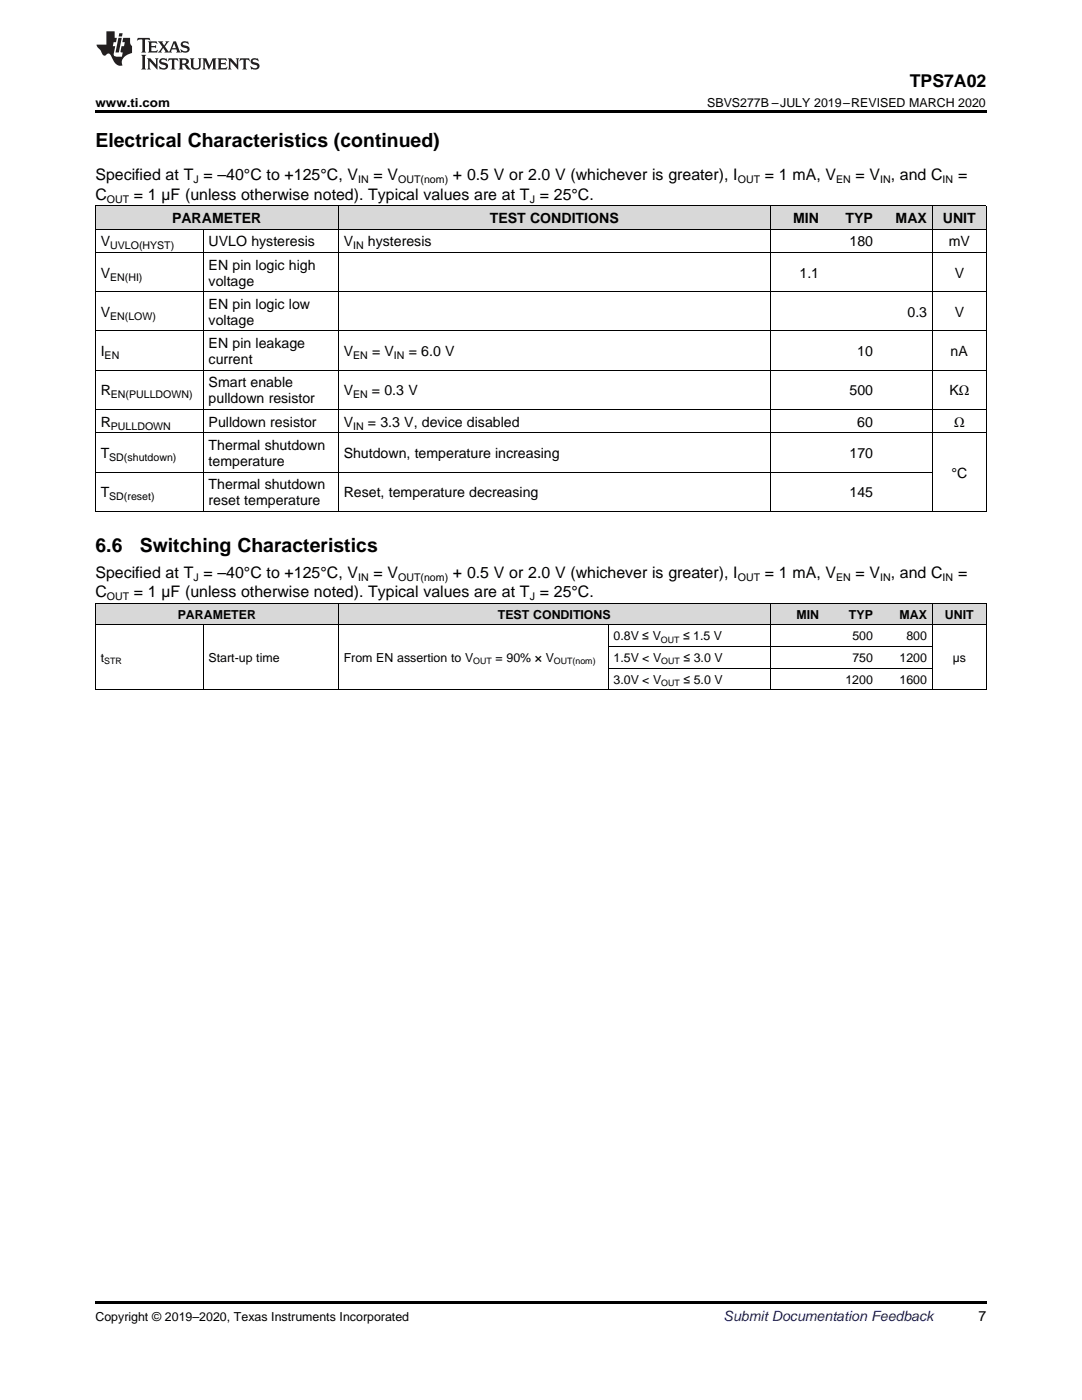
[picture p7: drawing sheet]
<svg xmlns="http://www.w3.org/2000/svg" width="216mm" height="279mm" viewBox="0 0 216 279" stroke-linecap="round" stroke-linejoin="round" font-family="sans-serif">
<defs><g id="words">
<g font-size="3.9">
<text x="19" y="29.3">Electrical Characteristics (continued)</text>
<text x="19" y="110.2">6.6</text>
<text x="27.9" y="110.2">Switching Characteristics</text>
</g>
<text font-size="3.5" x="181.5" y="17.3">TPS7A02</text>
<g font-size="3.2">
<text x="19" y="36">Specified at T = –40°C to +125°C, V</text>
<text x="74.5" y="36">= V</text>
<text x="90.4" y="36">+ 0.5 V or 2.0 V (whichever is greater), I</text>
<text x="152.6" y="36">= 1 mA, V</text>
<text x="170.7" y="36">= V , and C</text>
<text x="191.2" y="36">=</text>
<text x="19" y="39.9">C</text>
<text x="26.7" y="39.9">= 1 µF (unless otherwise noted). Typical values are at T = 25°C.</text>
<text x="19" y="115.3">Specified at T = –40°C to +125°C, V</text>
<text x="19" y="119.2">C</text>
<text x="26.7" y="119.2">= 1 µF (unless otherwise noted). Typical values are at T = 25°C.</text>
<text x="74.5" y="115.3">= V</text>
<text x="90.4" y="115.3">+ 0.5 V or 2.0 V (whichever is greater), I</text>
<text x="152.6" y="115.3">= 1 mA, V</text>
<text x="170.7" y="115.3">= V , and C</text>
<text x="191.2" y="115.3">=</text>
</g>
<g font-size="2.8">
<text x="34.3" y="44.5">PARAMETER</text>
<text x="97.7" y="44.5">TEST CONDITIONS</text>
<text x="158.3" y="44.5">MIN</text>
<text x="168.7" y="44.5">TYP</text>
<text x="178.7" y="44.5">MAX</text>
<text x="188.1" y="44.5">UNIT</text>
<text x="20.1" y="49.2">V</text>
<text x="41.6" y="49.2">UVLO hysteresis</text>
<text x="41.6" y="53.8">EN pin logic high</text>
<text x="68.6" y="49.2">V</text>
<text x="73.4" y="49.2">hysteresis</text>
<text x="169.5" y="49.2">180</text>
<text x="189.3" y="49.2">mV</text>
<text x="20.1" y="55.4">V</text>
<text x="41.6" y="57">voltage</text>
<text x="159.5" y="55.4">1.1</text>
<text x="190.5" y="55.4">V</text>
<text x="20.1" y="63.3">V</text>
<text x="41.6" y="61.7">EN pin logic low</text>
<text x="41.6" y="64.8">voltage</text>
<text x="181.1" y="63.3">0.3</text>
<text x="190.5" y="63.3">V</text>
<text x="20.1" y="71.1">I</text>
<text x="41.6" y="69.5">EN pin leakage</text>
<text x="68.6" y="71.1">V</text>
<text x="74.2" y="71.1">= V</text>
<text x="81.6" y="71.1">= 6.0 V</text>
<text x="171.1" y="71.1">10</text>
<text x="189.7" y="71.1">nA</text>
<text x="41.6" y="72.7">current</text>
<text x="41.6" y="77.3">Smart enable</text>
<text x="20.1" y="78.9">R</text>
<text x="41.6" y="80.5">pulldown resistor</text>
<text x="68.6" y="78.9">V</text>
<text x="74.2" y="78.9">= 0.3 V</text>
<text x="169.5" y="78.9">500</text>
<text x="189.4" y="78.9">KΩ</text>
<text x="20.1" y="85.2">R</text>
<text x="41.6" y="85.2">Pulldown resistor</text>
<text x="41.6" y="89.8">Thermal shutdown</text>
<text x="68.6" y="85.2">V</text>
<text x="73.4" y="85.2">= 3.3 V, device disabled</text>
<text x="171.1" y="85.2">60</text>
<text x="190.4" y="85.2">Ω</text>
<text x="20.1" y="91.4">T</text>
<text x="41.6" y="93">temperature</text>
<text x="68.6" y="91.4">Shutdown, temperature increasing</text>
<text x="169.5" y="91.4">170</text>
<text x="189.8" y="95.3">°C</text>
<text x="20.1" y="99.2">T</text>
<text x="41.6" y="97.6">Thermal shutdown</text>
<text x="41.6" y="100.8">reset temperature</text>
<text x="68.6" y="99.2">Reset, temperature decreasing</text>
<text x="169.5" y="99.2">145</text>
<text x="195.3" y="263.6">7</text>
</g>
<text font-size="2.8" fill="#0000c8" x="144.4" y="263.6">Submit Documentation Feedback</text>
<g font-size="2.5">
<text x="19" y="21.4">www.ti.com</text>
<text x="141.1" y="21.4">SBVS277B –JULY 2019–REVISED MARCH 2020</text>
<text x="35.5" y="123.5">PARAMETER</text>
<text x="99.3" y="123.5">TEST CONDITIONS</text>
<text x="158.9" y="123.5">MIN</text>
<text x="169.4" y="123.5">TYP</text>
<text x="179.5" y="123.5">MAX</text>
<text x="188.6" y="123.5">UNIT</text>
<text x="122.4" y="127.8">0.8V ≤ V</text>
<text x="136.3" y="127.8">≤ 1.5 V</text>
<text x="170.1" y="127.8">500</text>
<text x="180.9" y="127.8">800</text>
<text x="20.1" y="132.1">t</text>
<text x="41.6" y="132.1">Start-up time</text>
<text x="68.6" y="132.1">From EN assertion to V</text>
<text x="98.9" y="132.1">= 90% × V</text>
<text x="122.4" y="132.1">1.5V &lt; V</text>
<text x="122.4" y="136.4">3.0V &lt; V</text>
<text x="136.4" y="132.1">≤ 3.0 V</text>
<text x="136.4" y="136.4">≤ 5.0 V</text>
<text x="168.7" y="136.4">1200</text>
<text x="170.1" y="132.1">750</text>
<text x="179.5" y="132.1">1200</text>
<text x="179.5" y="136.4">1600</text>
<text x="190.1" y="132.1">µs</text>
<text x="19" y="263.6">Copyright © 2019–2020, Texas Instruments Incorporated</text>
</g>
<g font-size="2.1">
<text x="21.3" y="40.5">OUT</text>
<text x="38.6" y="36.6">J</text>
<text x="71.5" y="36.6">IN</text>
<text x="79.4" y="36.6">OUT(nom)</text>
<text x="105.7" y="40.5">J</text>
<text x="147.2" y="36.6">OUT</text>
<text x="166.8" y="36.6">EN</text>
<text x="175.6" y="36.6">IN</text>
<text x="188.1" y="36.6">IN</text>
<text x="22" y="49.7">UVLO(HYST)</text>
<text x="70.4" y="49.7">IN</text>
<text x="22" y="56">EN(HI)</text>
<text x="22" y="63.8">EN(LOW)</text>
<text x="20.9" y="71.6">EN</text>
<text x="70.4" y="71.6">EN</text>
<text x="78.6" y="71.6">IN</text>
<text x="22.1" y="79.5">EN(PULLDOWN)</text>
<text x="70.4" y="79.5">EN</text>
<text x="22.1" y="85.7">PULLDOWN</text>
<text x="70.4" y="85.7">IN</text>
<text x="21.8" y="92">SD(shutdown)</text>
<text x="21.8" y="99.8">SD(reset)</text>
<text x="21.3" y="119.8">OUT</text>
<text x="38.6" y="116">J</text>
<text x="71.5" y="116">IN</text>
<text x="79.4" y="116">OUT(nom)</text>
<text x="105.7" y="119.8">J</text>
<text x="147.2" y="116">OUT</text>
<text x="166.8" y="116">EN</text>
<text x="175.6" y="116">IN</text>
<text x="188.1" y="116">IN</text>
</g>
<g font-size="1.8">
<text x="131.9" y="128.3">OUT</text>
<text x="20.8" y="132.6">STR</text>
<text x="94.4" y="132.6">OUT</text>
<text x="110.5" y="132.6">OUT(nom)</text>
<text x="131.9" y="132.6">OUT</text>
<text x="131.9" y="136.9">OUT</text>
</g>
</g></defs>
<g fill="#d8d8d8">
<path d="M19 120.5h21.6v4.3h-21.6z"/>
<path d="M40.6 120.5h26.9v4.3h-26.9z"/>
<path d="M67.5 120.5h53.9v4.3h-53.9z"/>
<path d="M121.4 120.5h32.3v4.3h-32.3z"/>
<path d="M153.7 120.5h10.8v4.3h-10.8z"/>
<path d="M164.5 120.5h10.8v4.3h-10.8z"/>
<path d="M175.3 120.5h10.8v4.3h-10.8z"/>
<path d="M186.1 120.5h10.7v4.3h-10.7z"/>
<path d="M19 41.1h21.6v4.7h-21.6z"/>
<path d="M40.6 41.1h26.9v4.7h-26.9z"/>
<path d="M67.5 41.1h53.9v4.7h-53.9z"/>
<path d="M121.4 41.1h32.3v4.7h-32.3z"/>
<path d="M153.7 41.1h10.8v4.7h-10.8z"/>
<path d="M164.5 41.1h10.8v4.7h-10.8z"/>
<path d="M175.3 41.1h10.8v4.7h-10.8z"/>
<path d="M186.1 41.1h10.7v4.7h-10.7z"/>
</g>
<g fill="#000">
<path d="M19 22h177.8v.5h-177.8zM19 102.1h.2zM121.3 102.1h.1zM153.6 102.1h.1zM185.9 102.1h.2zM196.7 102.1h.1zM19 137.7h.2zM67.4 137.7h.1zM121.3 137.7h.1zM153.6 137.7h.1zM164.4 137.7h.1zM175.2 137.7h.1z"/>
<path d="M185.9 137.7h.2zM196.7 137.7h.1zM19 259.7h177.8v.5h-177.8z"/>
</g>
<g fill="none" stroke="#000" stroke-width=".2">
<path d="M19 58.2h177.8M19 50.4h177.8M19 45.7h177.8M19 41.1h177.8M19.1 41.1v61M40.5 45.8v56.3M67.5 41.1v61M153.7 41.1v61M186 41.1v61M196.8 41.1v61M19 73.9h177.8M19 66.1h177.8"/>
<path d="M19 94.2h167.1M19 86.4h177.8M19 81.7h177.8M19 102h177.8M19 137.6h177.8M19 124.7h177.8M19 120.4h177.8M19.1 120.4v17.3M40.5 124.7v13M67.5 120.4v17.3M121.3 124.7v13M121.4 133.3h64.7"/>
<path d="M121.4 129h64.7M153.7 120.4v17.3M186 120.4v17.3M196.8 120.4v17.3"/>
</g>
<g fill="#231f20">
<path d="M27.5 7.6l-.1 .5 .4-.2h.6v.1v2.1l-.2 .4h1l-.3-.4v-2.1l.1-.1h.5l.5 .2-.2-.5zM29.5 8.3l.2 .3v1.5l-.2 .4h1.8l.2-.6a1.04 1.04 0 0 1-1.3 .2v-.7h.6l.3 .2v-.6l-.3 .2h-.6v-.6l.8-.1 .4 .3-.2-.5zM31.5 8.3l.9 1.1-.9 1.1h.8l-.2-.2 .5-.7 .4 .7-.2 .2h1.5l-.1-.2 .1-.4h.9l.1 .4-.2 .2h1l-.3-.3-.7-1.9h-.5l-.9 2-.8-1 .9-1h-.8l.1 .3-.3 .5-.4-.6 .2-.2zM34.7 8.6l.4 1h-.7zM36.3 8.4a.63 .63 0 0 0-.2 .7 .63 .63 0 0 0 .6 .4l.6 .2 .1 .2a.75 .75 0 0 1-.7 .4 .75 .75 0 0 1-.6-.5l.1 .7 .1-.1a1.11 1.11 0 0 0 1.5-.6 1.13 1.13 0 0 0-1.2-.8l-.1-.4a1.04 1.04 0 0 1 1.2 .2l-.2-.5-.1 .1-.5-.2zM28.2 10.9l.2 .4v2.2l-.2 .4h1l-.3-.4v-2.2l.3-.4zM29.3 11.6l.3 .4v1.5l-.3 .4h.8l-.2-.4v-1.3l1.5 1.7v-1.9l.2-.4h-.7l.2 .4v.9l-1.1-1.3zM32 11.8a.62 .62 0 0 0-.2 .7 .62 .62 0 0 0 .6 .4l.6 .1 .1 .3a.76 .76 0 0 1-.7 .3 .76 .76 0 0 1-.6-.4l.1 .7 .1-.1a1.11 1.11 0 0 0 1.5-.6 1.13 1.13 0 0 0-1.2-.8l-.1-.4a1.04 1.04 0 0 1 1.2 .2l-.2-.6-.1 .1-.5-.1zM33.7 11.6l-.2 .6a.61 .61 0 0 1 .8-.3v1.6l-.2 .4h.9l-.2-.4v-1.6a.63 .63 0 0 1 .8 .3l-.2-.6zM35.6 11.6l.3 .4v1.5l-.3 .4h1l-.2-.2v-.8l.5 .2a.76 .76 0 0 0 1.2 .7l-1-1a.58 .58 0 0 0 .6-.5 .58 .58 0 0 0-.5-.6zM36.4 11.9h.1a.45 .45 0 0 1 .5 .1 .45 .45 0 0 1 .1 .5l-.7 .2zM37.9 11.6l.2 .2a2.17 2.17 0 0 0 .3 1.9 .99 .99 0 0 0 1.6-.6v-1.1l.2-.4h-.7l.2 .2a1.92 1.92 0 0 1-.2 1.8 .6 .6 0 0 1-.9-.5v-1.1l.2-.4zM40.4 11.6l.2 .4v1.5l-.2 .4h.7l-.2-.4v-1.4l.8 1.8 .8-1.8v1.4l-.2 .4h.9l-.2-.4v-1.5l.2-.4h-.8l-.6 1.5-.6-1.5zM43.4 11.6l.2 .4v1.5l-.2 .4h1.8l.2-.6a1.04 1.04 0 0 1-1.3 .1v-.6h.5l.4 .2v-.6l-.4 .2h-.5v-.7h.8l.3 .3-.1-.6zM45.5 11.6l.2 .4v1.5l-.2 .4h.7l-.2-.4v-1.3l1.5 1.7v-1.9l.2-.4h-.7l.2 .4v.9l-1.1-1.3zM47.9 11.6l-.1 .6a.61 .61 0 0 1 .8-.3v1.6l-.3 .4h1l-.3-.4 .1-1.6a.63 .63 0 0 1 .7 .3l-.1-.6zM50.2 11.8a.62 .62 0 0 0-.2 .7 .62 .62 0 0 0 .6 .4l.6 .1 .2 .3a.76 .76 0 0 1-.8 .3 .76 .76 0 0 1-.6-.4l.1 .7 .2-.1a1.11 1.11 0 0 0 1.5-.6 1.13 1.13 0 0 0-1.3-.8l-.1-.4a1.04 1.04 0 0 1 1.2 .2l-.1-.6-.2 .1-.5-.1z"/>
<path d="M21.2 6.3v2.6h-1.9l.1 .4 .7 .9a.91 .91 0 0 0 1 .8 .56 .56 0 0 1 .5-.3 .56 .56 0 0 1 .5 .3l.4 .8a1.53 1.53 0 0 0 1.9 1.2 1.54 1.54 0 0 1 1-2.1l.9-.3v-1.4a1.52 1.52 0 0 1-.3-1.6h-1.4l-.2 .8h.5l-.2 .8h-.4l-.2 1v.2l.4 .1-.2 .8a1.93 1.93 0 0 1-1.6-.3l.3-1.8h-.5l.2-.8h.4l.2-.8h-.4v-1.3zM23.6 7.6l-.6 2.9h.7l.6-2.9zM23.8 6.6l-.1 .7h.6l.2-.7z"/>
</g>
<use href="#words"/>
</svg>
